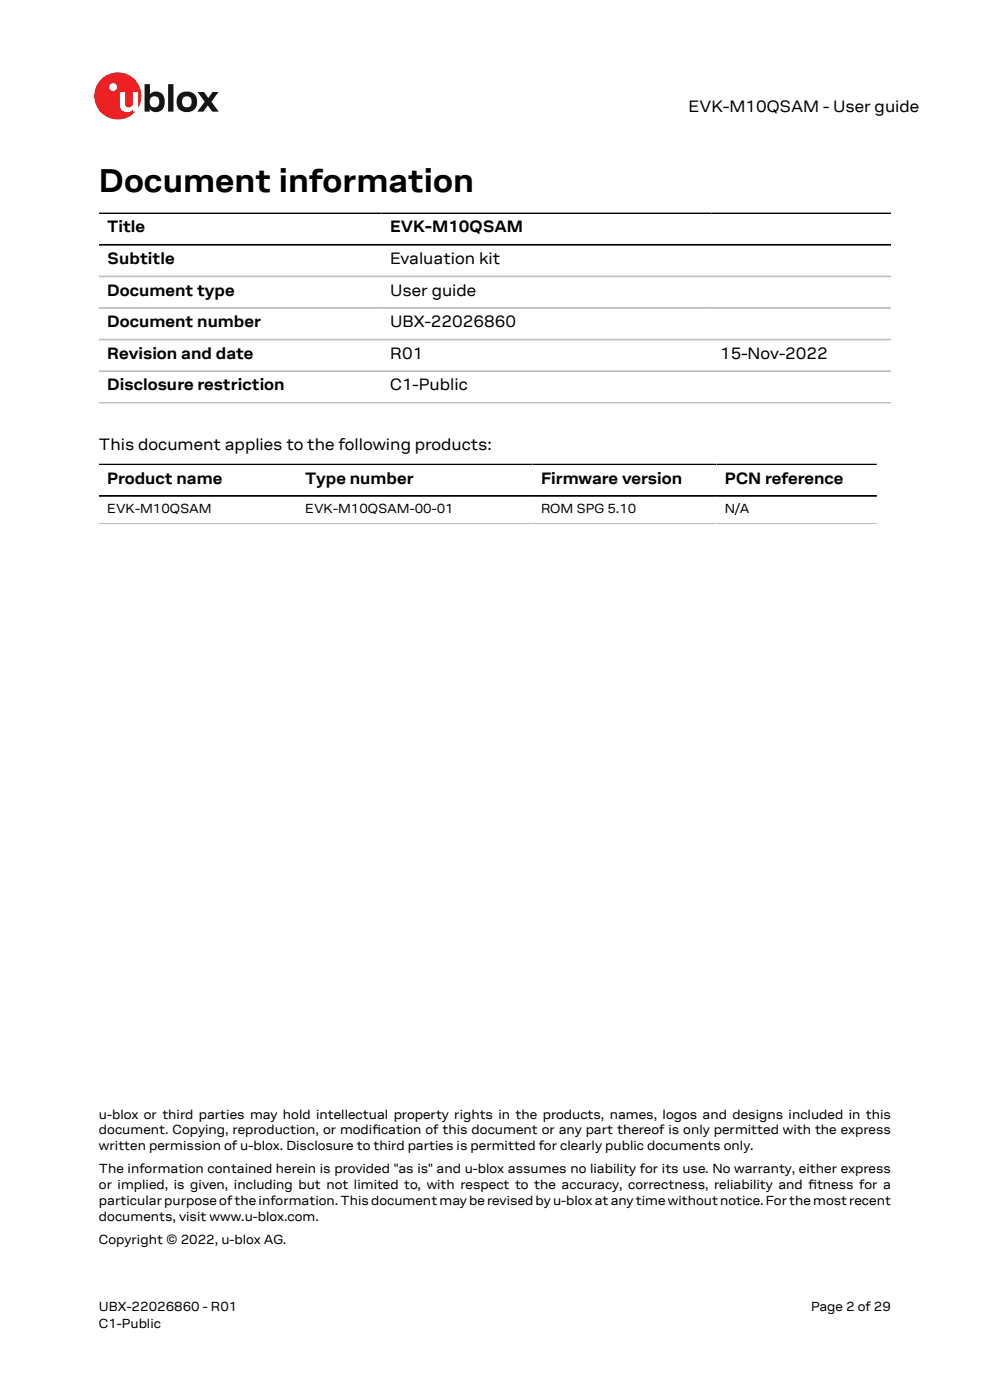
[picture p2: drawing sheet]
<svg xmlns="http://www.w3.org/2000/svg" width="210mm" height="297mm" viewBox="0 0 210 297" stroke-linecap="round" stroke-linejoin="round" font-family="sans-serif">
<defs><g id="words">
<text font-size="7.1" x="21" y="40.7">Document information</text>
<g font-size="3.5">
<text x="146.1" y="23.7">EVK-M10QSAM - User guide</text>
<text x="22.8" y="49.3">Title</text>
<text x="82.8" y="49.3">EVK-M10QSAM</text>
<text x="22.8" y="56">Subtitle</text>
<text x="82.8" y="56">Evaluation kit</text>
<text x="22.8" y="62.7">Document type</text>
<text x="82.8" y="62.7">User guide</text>
<text x="22.8" y="69.4">Document number</text>
<text x="82.8" y="69.4">UBX-22026860</text>
<text x="22.8" y="76.1">Revision and date</text>
<text x="82.8" y="76.1">R01</text>
<text x="152.8" y="76.1">15-Nov-2022</text>
<text x="22.8" y="82.8">Disclosure restriction</text>
<text x="82.8" y="82.8">C1-Public</text>
<text x="21" y="95.4">This document applies to the following products:</text>
<text x="22.8" y="102.6">Product name</text>
<text x="64.8" y="102.6">Type number</text>
<text x="114.8" y="102.6">Firmware version</text>
<text x="153.8" y="102.6">PCN reference</text>
</g>
<g font-size="2.8">
<text x="22.8" y="108.7">EVK-M10QSAM</text>
<text x="64.8" y="108.7">EVK-M10QSAM-00-01</text>
<text x="114.8" y="108.7">ROM SPG 5.10</text>
<text x="153.8" y="108.7">N/A</text>
<text x="21" y="237.3">u-blox or third parties may hold intellectual property rights in the products, names, logos and designs included in this</text>
<text x="21" y="240.7">document. Copying, reproduction, or modifcation of this document or any part thereof is only permitted with the express</text>
<text x="21" y="244.1">written permission of u-blox. Disclosure to third parties is permitted for clearly public documents only.</text>
<text x="79" y="240.7">i</text>
<text x="21" y="248.9">The information contained herein is provided &quot;as is&quot; and u-blox assumes no liability for its use. No warranty, either express</text>
<text x="21" y="252.2">or implied, is given, including but not limited to, with respect to the accuracy, correctness, reliability and ftness for a</text>
<text x="21" y="255.6">particularpurposeoftheinformation.Thisdocumentmayberevisedbyu-bloxatanytimewithoutnotice.Forthemostrecent</text>
<text x="171.5" y="252.2">i</text>
<text x="21" y="259">documents, visit www.u-blox.com.</text>
<text x="21" y="263.8">Copyright © 2022, u-blox AG.</text>
<text x="21" y="278">UBX-22026860 - R01</text>
<text x="21" y="281.8">C1-Public</text>
<text x="172" y="278">Page 2 of 29</text>
</g>
</g></defs>
<circle cx="25" cy="20.4" r="5" fill="#ed2023"/>
<circle cx="24" cy="18.5" r=".83" fill="#fff"/>
<g fill="#151516">
<path d="M35.7 17.9h1.1v5.8h-1.1z"/>
<path d="M41.9 19.5h1.4l.9 1.3 .9-1.3h1.3l-1.6 2.1 1.6 2.1h-1.4l-.9-1.3-1 1.3h-1.2l1.5-2.1z"/>
<path d="M32 20.7a1.17 1.17 0 0 0-.1 1.5 1.17 1.17 0 0 0 1.4 .4 1.16 1.16 0 0 0 .4-1.6 1.16 1.16 0 0 0-1.7-.3zM30.7 17.9h1.1v2.1a1.82 1.82 0 0 1 2.2-.4 1.82 1.82 0 0 1 .9 2 1.83 1.83 0 0 1-1 2 1.83 1.83 0 0 1-2.1-.5v.6h-1.1z"/>
<path d="M38.9 20.7a1.18 1.18 0 0 0-.2 1.5 1.18 1.18 0 0 0 1.5 .4 1.18 1.18 0 0 0 .4-1.5 1.18 1.18 0 0 0-1.5-.5zM37.4 21.6a2.25 2.25 0 0 1 4.5 0 2.25 2.25 0 0 1-4.5 0z"/>
</g>
<path d="M25.4 19.5h1.1v2.5a.84 .84 0 0 0 1 .8 .84 .84 0 0 0 .7-1v-2.3h1.1v4.2h-1.1v-.5a1.59 1.59 0 0 1-1.8 .5 1.59 1.59 0 0 1-1-1.5z" fill="#fff"/>
<path d="M21 45.2h168M21 51.9h168M21 98.5h165M21 105.2h165" fill="none" stroke="#000" stroke-width=".35"/>
<path d="M21 58.6h168M21 65.3h168M21 72h168M21 78.7h168M21 85.4h168M21 111.1h165" fill="none" stroke="#bebebe" stroke-width=".35"/>
<use href="#words"/>
</svg>
